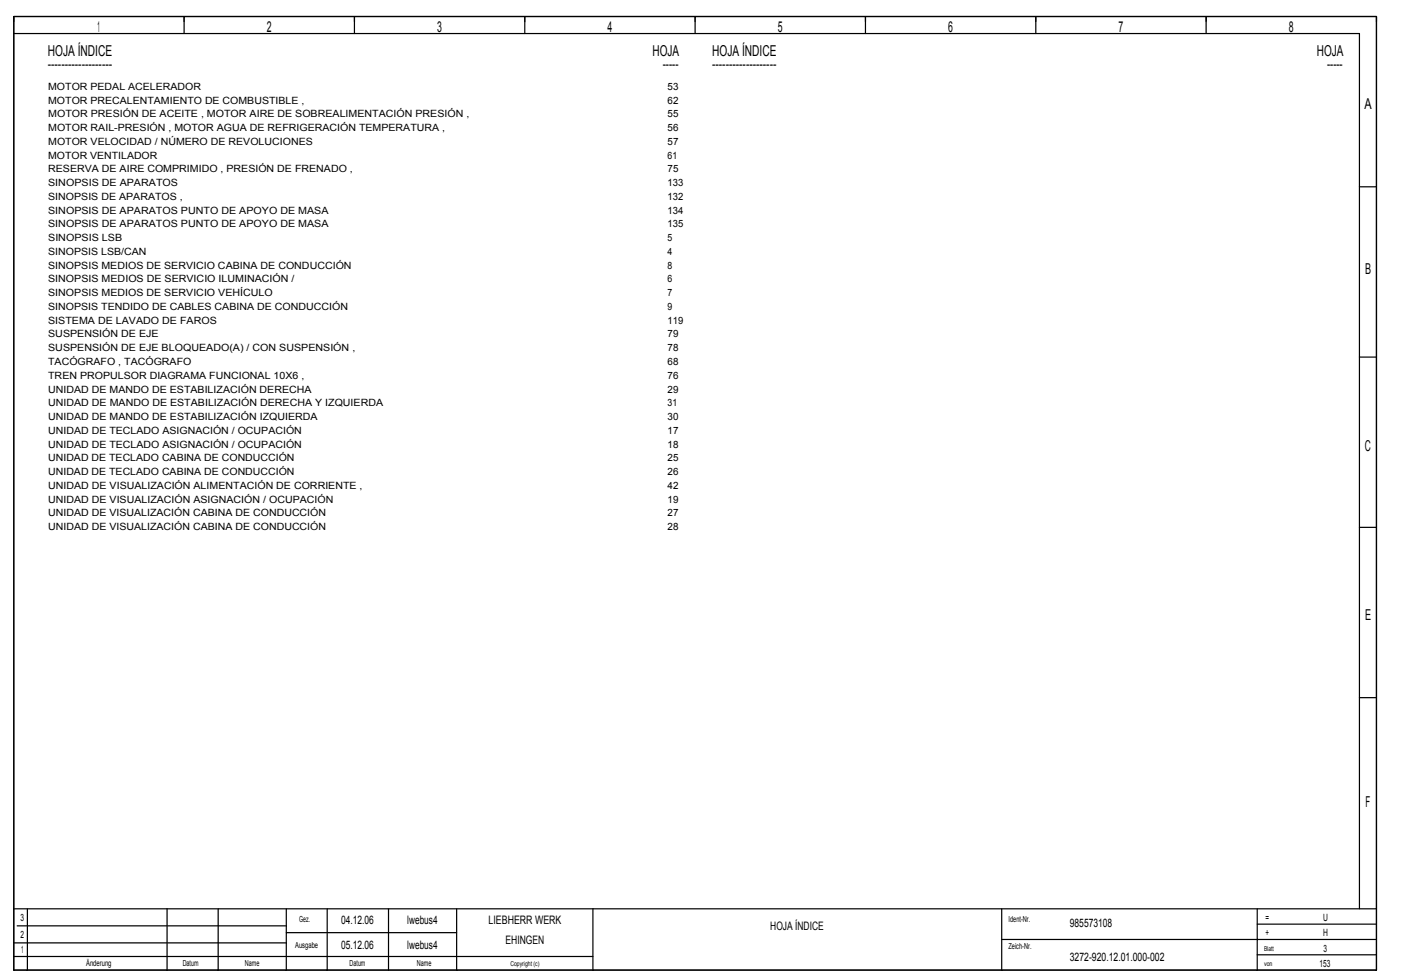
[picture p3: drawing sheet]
<svg xmlns="http://www.w3.org/2000/svg" width="408mm" height="284mm" viewBox="0 0 408 284" stroke-linecap="round" stroke-linejoin="round" font-family="sans-serif">
<defs><g id="words">
<g font-size="4.4">
<text x="28.4" y="9.3">1</text>
<text x="77.5" y="9.3">2</text>
<text x="127.1" y="9.3">3</text>
<text x="176.5" y="9.3">4</text>
<text x="226.1" y="9.3">5</text>
<text x="275.5" y="9.3">6</text>
<text x="325.1" y="9.3">7</text>
<text x="374.6" y="9.3">8</text>
<text x="13.9" y="16.2">HOJA ÍNDICE</text>
<text x="189.6" y="16.2">HOJA</text>
<text x="206.9" y="16.2">HOJA ÍNDICE</text>
<text x="382.7" y="16.2">HOJA</text>
<text x="13.9" y="20.2">­­­­­­­­­­­­­­­­­­­</text>
<text x="192.6" y="20.2">­­­­­</text>
<text x="206.9" y="20.2">­­­­­­­­­­­­­­­­­­­</text>
<text x="385.6" y="20.2">­­­­­</text>
<text x="396.5" y="31.6">A</text>
<text x="396.7" y="79.6">B</text>
<text x="396.6" y="131.1">C</text>
<text x="396.7" y="180.1">E</text>
<text x="396.8" y="234.5">F</text>
</g>
<g font-size="3.4">
<text x="99.2" y="268.5">04.12.06</text>
<text x="118.4" y="268.5">lwebus4</text>
<text x="142" y="268.5">LIEBHERR WERK</text>
<text x="310.9" y="269.5">985573108</text>
<text x="99.2" y="275.9">05.12.06</text>
<text x="118.4" y="275.9">lwebus4</text>
<text x="146.9" y="274.4">EHINGEN</text>
<text x="223.9" y="270.4">HOJA ÍNDICE</text>
<text x="310.9" y="279.4">3272­920.12.01.000­002</text>
</g>
<g font-size="2.9">
<text x="14" y="26.1">MOTOR PEDAL ACELERADOR</text>
<text x="194" y="26.1">53</text>
<text x="14" y="30.1">MOTOR PRECALENTAMIENTO DE COMBUSTIBLE ,</text>
<text x="14" y="34.1">MOTOR PRESIÓN DE ACEITE , MOTOR AIRE DE SOBREALIMENTACIÓN PRESIÓN ,</text>
<text x="194" y="30.1">62</text>
<text x="194" y="34.1">55</text>
<text x="14" y="38.1">MOTOR RAIL­PRESIÓN , MOTOR AGUA DE REFRIGERACIÓN TEMPERATURA ,</text>
<text x="194" y="38.1">56</text>
<text x="14" y="42.1">MOTOR VELOCIDAD / NÚMERO DE REVOLUCIONES</text>
<text x="14" y="46.1">MOTOR VENTILADOR</text>
<text x="194" y="42.1">57</text>
<text x="194" y="46.1">61</text>
<text x="14" y="50.1">RESERVA DE AIRE COMPRIMIDO , PRESIÓN DE FRENADO ,</text>
<text x="194" y="50.1">75</text>
<text x="14" y="54.1">SINOPSIS DE APARATOS</text>
<text x="14" y="58.1">SINOPSIS DE APARATOS ,</text>
<text x="194" y="54.1">133</text>
<text x="194" y="58.1">132</text>
<text x="14" y="62.1">SINOPSIS DE APARATOS PUNTO DE APOYO DE MASA</text>
<text x="194" y="62.1">134</text>
<text x="14" y="66.1">SINOPSIS DE APARATOS PUNTO DE APOYO DE MASA</text>
<text x="14" y="70.1">SINOPSIS LSB</text>
<text x="194" y="66.1">135</text>
<text x="194" y="70.1">5</text>
<text x="14" y="74.1">SINOPSIS LSB/CAN</text>
<text x="194" y="74.1">4</text>
<text x="14" y="78.1">SINOPSIS MEDIOS DE SERVICIO CABINA DE CONDUCCIÓN</text>
<text x="14" y="82.1">SINOPSIS MEDIOS DE SERVICIO ILUMINACIÓN /</text>
<text x="194" y="78.1">8</text>
<text x="194" y="82.1">6</text>
<text x="14" y="86.1">SINOPSIS MEDIOS DE SERVICIO VEHÍCULO</text>
<text x="194" y="86.1">7</text>
<text x="14" y="90.1">SINOPSIS TENDIDO DE CABLES CABINA DE CONDUCCIÓN</text>
<text x="14" y="94.1">SISTEMA DE LAVADO DE FAROS</text>
<text x="194" y="90.1">9</text>
<text x="194" y="94.1">119</text>
<text x="14" y="98.1">SUSPENSIÓN DE EJE</text>
<text x="194" y="98.1">79</text>
<text x="14" y="102.1">SUSPENSIÓN DE EJE BLOQUEADO(A) / CON SUSPENSIÓN ,</text>
<text x="14" y="106.1">TACÓGRAFO , TACÓGRAFO</text>
<text x="194" y="102.1">78</text>
<text x="194" y="106.1">68</text>
<text x="14" y="110.1">TREN PROPULSOR DIAGRAMA FUNCIONAL 10X6 ,</text>
<text x="194" y="110.1">76</text>
<text x="14" y="114.1">UNIDAD DE MANDO DE ESTABILIZACIÓN DERECHA</text>
<text x="14" y="118.1">UNIDAD DE MANDO DE ESTABILIZACIÓN DERECHA Y IZQUIERDA</text>
<text x="194" y="114.1">29</text>
<text x="194" y="118.1">31</text>
<text x="14" y="122.1">UNIDAD DE MANDO DE ESTABILIZACIÓN IZQUIERDA</text>
<text x="194" y="122.1">30</text>
<text x="14" y="126.1">UNIDAD DE TECLADO ASIGNACIÓN / OCUPACIÓN</text>
<text x="14" y="130.1">UNIDAD DE TECLADO ASIGNACIÓN / OCUPACIÓN</text>
<text x="194" y="126.1">17</text>
<text x="194" y="130.1">18</text>
<text x="14" y="134.1">UNIDAD DE TECLADO CABINA DE CONDUCCIÓN</text>
<text x="194" y="134.1">25</text>
<text x="14" y="138.1">UNIDAD DE TECLADO CABINA DE CONDUCCIÓN</text>
<text x="14" y="142.1">UNIDAD DE VISUALIZACIÓN ALIMENTACIÓN DE CORRIENTE ,</text>
<text x="194" y="138.1">26</text>
<text x="194" y="142.1">42</text>
<text x="14" y="146.1">UNIDAD DE VISUALIZACIÓN ASIGNACIÓN / OCUPACIÓN</text>
<text x="194" y="146.1">19</text>
<text x="14" y="150.1">UNIDAD DE VISUALIZACIÓN CABINA DE CONDUCCIÓN</text>
<text x="14" y="154.1">UNIDAD DE VISUALIZACIÓN CABINA DE CONDUCCIÓN</text>
<text x="194" y="150.1">27</text>
<text x="194" y="154.1">28</text>
<text x="5.9" y="267.8">3</text>
<text x="367.8" y="267.8">=</text>
<text x="384.5" y="267.8">U</text>
<text x="6" y="272.7">2</text>
<text x="367.8" y="272.2">+</text>
<text x="384.5" y="272.2">H</text>
<text x="6.2" y="277.2">1</text>
<text x="383.5" y="281.1">153</text>
<text x="384.6" y="276.7">3</text>
</g>
<g font-size="2.4">
<text x="87" y="268">Gez.</text>
<text x="293.1" y="268">Ident­Nr.</text>
<text x="85.8" y="275.5">Ausgabe</text>
<text x="293.1" y="275.9">Zeich­Nr.</text>
<text x="25" y="280.9">Änderung</text>
<text x="53.1" y="280.9">Datum</text>
<text x="71.2" y="280.9">Name</text>
<text x="101.6" y="280.9">Datum</text>
<text x="121.2" y="280.9">Name</text>
</g>
<g font-size="1.9">
<text x="148.3" y="280.8">Copyright (c)</text>
<text x="367.3" y="280.8">von</text>
<text x="367.3" y="276.4">Blatt</text>
</g>
</g></defs>
<g fill="none" stroke="#000" stroke-width=".35">
<path d="M4 4.8h396v277.2h-396zM4 9.7h391.1v254.5M53.5 4.8v4.9M103 4.8v4.9M152.5 4.8v4.9M202 4.8v4.9M251.5 4.8v4.9M301 4.8v4.9M350.5 4.8v4.9M395.1 54.3h4.9M395.1 103.8h4.9M395.1 153.3h4.9"/>
<path d="M395.1 202.8h4.9M4 278h168.3M4 274.1h79.2M4 264.2h396M5 269.1h78.2M8 264.2v17.8M48.5 264.2v17.8M63.4 264.2v17.8M83.2 264.2v17.8M83.2 271.1h49.5M95.1 264.2v17.8M112.9 264.2v17.8"/>
<path d="M132.7 264.2v17.8M172.3 264.2v17.8M291.1 264.2v17.8M291.1 273.1h108.9M365.4 264.2v17.8M365.4 277.5h34.6M365.4 268.6h34.6"/>
</g>
<use href="#words"/>
</svg>
